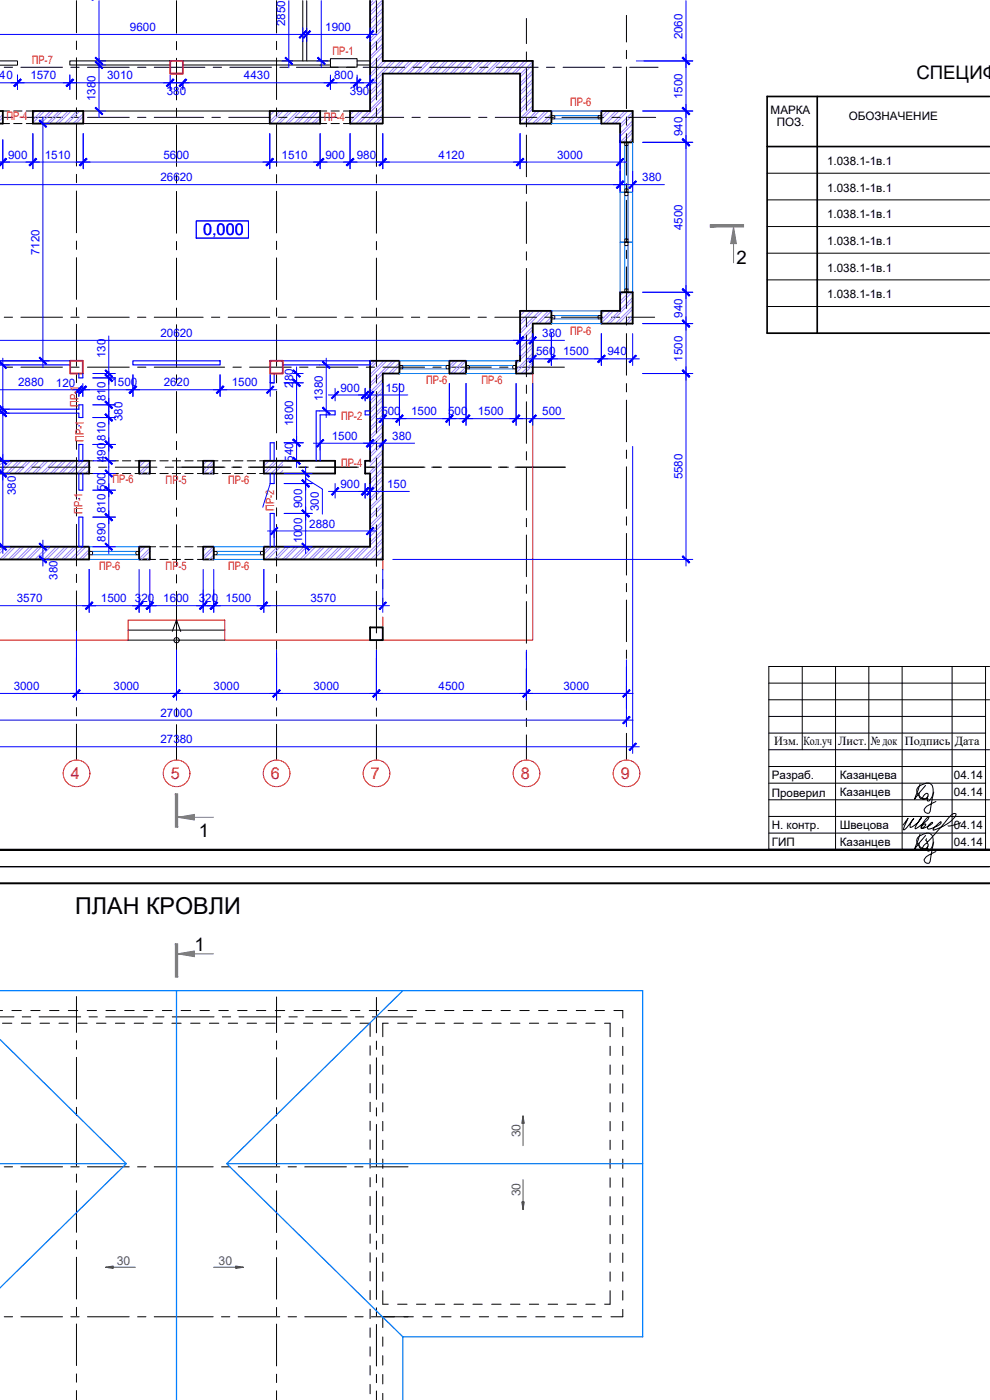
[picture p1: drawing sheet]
<svg xmlns="http://www.w3.org/2000/svg" width="297mm" height="420mm" viewBox="0 0 297 420" stroke-linecap="round" stroke-linejoin="round" font-family="sans-serif">
<defs><g id="words">
<text font-size="7" x="22.6" y="274.3">ПЛАН КРОВЛИ</text>
<g font-size="5.6">
<text x="275" y="23.7">СПЕЦИФ</text>
<text x="221" y="79.2">2</text>
<text x="59.7" y="251.2">1</text>
<text x="58.3" y="285.5">1</text>
</g>
<g font-size="4.9" fill="#00f">
<text x="60.9" y="70.6">0.000</text>
<text x="63.6" y="70.6">,</text>
</g>
<g font-size="4.9" fill="#f00">
<text x="21.3" y="233.8">4</text>
<text x="51.3" y="233.8">5</text>
<text x="81.3" y="233.8">6</text>
<text x="111.3" y="233.8">7</text>
<text x="156.3" y="233.8">8</text>
<text x="186.3" y="233.8">9</text>
</g>
<g font-size="3.7">
<text x="232.3" y="223.5">Изм.</text>
<text x="241" y="223.5">Кол.уч</text>
<text x="251.5" y="223.5">Лист.</text>
<text x="261.2" y="223.5">№ док</text>
<text x="271.5" y="223.5">Подпись</text>
<text x="286.5" y="223.5">Дата</text>
</g>
<g font-size="3.7" fill="#397256">
<text x="156.2" y="341.4" transform="rotate(-90 156.2 341.4)">30</text>
<text x="156.2" y="359" transform="rotate(-90 156.2 359)">30</text>
<text x="35.1" y="379.6">30</text>
<text x="65.6" y="379.6">30</text>
</g>
<g font-size="3.5" fill="#00f">
<text x="28.7" y=".2" transform="rotate(-90 28.7 .2)">4</text>
<text x="39" y="9.3">9600</text>
<text x="85.6" y="7.9" transform="rotate(-90 85.6 7.9)">2850</text>
<text x="97.6" y="9.3">1900</text>
<text x="204.8" y="11.9" transform="rotate(-90 204.8 11.9)">2060</text>
<text x="0" y="23.8">40</text>
<text x="9.1" y="23.8">1570</text>
<text x="32.1" y="23.8">3010</text>
<text x="73.2" y="23.8">4430</text>
<text x="100.2" y="23.8">800</text>
<text x="50" y="28.6">380</text>
<text x="105" y="28.7">390</text>
<text x="204.8" y="29.8" transform="rotate(-90 204.8 29.8)">1500</text>
<text x="28.7" y="30.4" transform="rotate(-90 28.7 30.4)">1380</text>
<text x="204.8" y="40.9" transform="rotate(-90 204.8 40.9)">940</text>
<text x="2.5" y="47.6">900</text>
<text x="13.4" y="47.6">1510</text>
<text x="49.1" y="47.6">5600</text>
<text x="84.5" y="47.6">1510</text>
<text x="97.7" y="47.6">900</text>
<text x="107.1" y="47.6">980</text>
<text x="131.6" y="47.6">4120</text>
<text x="167.2" y="47.6">3000</text>
<text x="48.1" y="54.4">26620</text>
<text x="192.7" y="54.4">380</text>
<text x="204.8" y="69" transform="rotate(-90 204.8 69)">4500</text>
<text x="11.8" y="76.6" transform="rotate(-90 11.8 76.6)">7120</text>
<text x="204.8" y="95.3" transform="rotate(-90 204.8 95.3)">940</text>
<text x="48.1" y="101.1">20620</text>
<text x="162.7" y="101.1">380</text>
<text x="31.6" y="107.5" transform="rotate(-90 31.6 107.5)">130</text>
<text x="160.9" y="106.6">560</text>
<text x="169" y="106.6">1500</text>
<text x="182.2" y="106.6">940</text>
<text x="204.8" y="108.6" transform="rotate(-90 204.8 108.6)">1500</text>
<text x="5.4" y="115.9">2880</text>
<text x="16.8" y="116">120</text>
<text x="33.4" y="116">1500</text>
<text x="49.1" y="115.9">2620</text>
<text x="69.6" y="115.9">1500</text>
<text x="87.9" y="116.4" transform="rotate(-90 87.9 116.4)">280</text>
<text x="102.2" y="117.5">900</text>
<text x="115.7" y="117.5">150</text>
<text x="-.2" y="120.1" transform="rotate(-90 -.2 120.1)">1330</text>
<text x="31.6" y="120.4" transform="rotate(-90 31.6 120.4)">810</text>
<text x="96.9" y="120.4" transform="rotate(-90 96.9 120.4)">1380</text>
<text x="114.4" y="124.6">500</text>
<text x="123.4" y="124.6">1500</text>
<text x="134.5" y="124.6">500</text>
<text x="143.3" y="124.6">1500</text>
<text x="162.7" y="124.6">500</text>
<text x="36.8" y="126.4" transform="rotate(-90 36.8 126.4)">380</text>
<text x="87.9" y="127.9" transform="rotate(-90 87.9 127.9)">1800</text>
<text x="99.6" y="132">1500</text>
<text x="117.7" y="132">380</text>
<text x="31.6" y="132.2" transform="rotate(-90 31.6 132.2)">810</text>
<text x="31.6" y="138.7" transform="rotate(-90 31.6 138.7)">490</text>
<text x="87.9" y="138.5" transform="rotate(-90 87.9 138.5)">540</text>
<text x="204.8" y="143.9" transform="rotate(-90 204.8 143.9)">5580</text>
<text x="4.8" y="148.5" transform="rotate(-90 4.8 148.5)">380</text>
<text x="31.6" y="147.5" transform="rotate(-90 31.6 147.5)">500</text>
<text x="102.2" y="146.4">900</text>
<text x="116.2" y="146.4">150</text>
<text x="31.6" y="154.1" transform="rotate(-90 31.6 154.1)">810</text>
<text x="90.6" y="152.5" transform="rotate(-90 90.6 152.5)">900</text>
<text x="95.7" y="153.5" transform="rotate(-90 95.7 153.5)">300</text>
<text x="92.8" y="158.3">2880</text>
<text x="31.6" y="162.6" transform="rotate(-90 31.6 162.6)">890</text>
<text x="90.6" y="163.1" transform="rotate(-90 90.6 163.1)">1000</text>
<text x="17.3" y="174" transform="rotate(-90 17.3 174)">380</text>
<text x="5" y="180.7">3570</text>
<text x="30.3" y="180.7">1500</text>
<text x="40.5" y="180.7">320</text>
<text x="49" y="180.7">1600</text>
<text x="59.6" y="180.7">320</text>
<text x="67.6" y="180.7">1500</text>
<text x="93.1" y="180.7">3570</text>
<text x="4.1" y="207.1">3000</text>
<text x="34.1" y="207.1">3000</text>
<text x="64.1" y="207.1">3000</text>
<text x="94.1" y="207.1">3000</text>
<text x="131.6" y="207.1">4500</text>
<text x="169.1" y="207.1">3000</text>
<text x="48.1" y="215.1">27000</text>
<text x="48.1" y="223.1">27380</text>
</g>
<g font-size="3.5" fill="#ff3f00">
<text x="99.8" y="16.6">ПР-1</text>
<text x="9.5" y="19.1">ПР-7</text>
<text x="171.1" y="31.9">ПР-6</text>
<text x="1.9" y="36.1">ПР-4</text>
<text x="97.2" y="36.3">ПР-4</text>
<text x="171.1" y="100.5">ПР-6</text>
<text x="127.8" y="115.2">ПР-6</text>
<text x="144.5" y="115.1">ПР-6</text>
<text x="23.5" y="122.1" transform="rotate(-90 23.5 122.1)">ПР-1</text>
<text x="102.3" y="126.1">ПР-2</text>
<text x="25.1" y="132.6" transform="rotate(-90 25.1 132.6)">ПР-1</text>
<text x="102.3" y="140.2">ПР-4</text>
<text x="33.8" y="145.1">ПР-6</text>
<text x="49.7" y="145.2">ПР-5</text>
<text x="68.5" y="145.2">ПР-6</text>
<text x="24.7" y="154.3" transform="rotate(-90 24.7 154.3)">ПР-1</text>
<text x="82.3" y="153.4" transform="rotate(-90 82.3 153.4)">ПР-2</text>
<text x="29.8" y="171.1">ПР-6</text>
<text x="49.7" y="171">ПР-5</text>
<text x="68.5" y="171">ПР-6</text>
</g>
<g font-size="3.5">
<text x="231.2" y="34.1">МАРКА</text>
<text x="254.7" y="36">ОБОЗНАЧЕНИЕ</text>
<text x="233" y="37.8">ПОЗ.</text>
<text x="248.2" y="49.5">1.038.1-1в.1</text>
<text x="248.2" y="57.6">1.038.1-1в.1</text>
<text x="248.2" y="65.6">1.038.1-1в.1</text>
<text x="248.2" y="73.6">1.038.1-1в.1</text>
<text x="248.2" y="81.6">1.038.1-1в.1</text>
<text x="248.2" y="89.6">1.038.1-1в.1</text>
<text x="231.6" y="233.9">Разраб.</text>
<text x="252" y="233.9">Казанцева</text>
<text x="286.2" y="233.9">04.14</text>
<text x="231.6" y="239.1">Проверил</text>
<text x="252" y="238.9">Казанцев</text>
<text x="286.2" y="238.9">04.14</text>
<text x="231.6" y="248.9">Н. контр.</text>
<text x="252" y="248.9">Швецова</text>
<text x="286.2" y="248.9">04.14</text>
<text x="231.6" y="254">ГИП</text>
<text x="252" y="254">Казанцев</text>
<text x="286.2" y="253.9">04.14</text>
</g>
</g></defs>
<!-- layer: 0 -->
<path d="M0 260.1h296.9M296.9 260.1h-296.9h296.9" fill="none" stroke="#000" stroke-width=".3"/>
<g fill="none" stroke="#000" stroke-width=".3">
<path d="M22.9 .2v9.6M22.9 12.3v2.6M22.9 17.4v12.4M53 .2v9.7M53 12.4v2.5M53 17.5v12.5M83 .2v9.7M83 12.4v2.5M83 17.4v12.5M1.3 20.2h2.5M1.3 35.2h2.5M6.3 20.2h12.5"/>
<path d="M6.3 35.2h12.5M21.3 20.2h2.4M21.3 35.2h2.4M22.9 32.3v2.5M22.9 37.3v12.5M26.2 20.2h12.6M26.2 35.2h12.6M41.3 20.2h2.5M41.3 35.2h2.5M46.3 20.2h15.2M46.3 35.2h14.8M53 32.5v2.5"/>
<path d="M53 37.5v12.5M63.6 35.2h2.5M64 20.2h2.5M68.6 35.2h12.5M69 20.2h12.4M83 32.4v2.5M83 37.4v12.5M83.6 35.2h2.5M83.9 20.2h2.5M88.6 35.2h12.5M88.9 20.2h12.6M103.6 35.2h2.5"/>
<path d="M104 20.2h2.5M108.6 35.2h12.5M109 20.2h12.5M123.6 35.2h2.5M124 20.2h2.4M128.6 35.2h12.5M128.9 20.2h12.5M143.6 35.2h2.5M143.9 20.2h2.5M148.6 35.2h12.5M148.9 20.2h12.6M163.6 35.2h2.5"/>
<path d="M164 20.2h2.5M168.6 35.2h12.5M169 20.2h12.4M183.6 35.2h2.5M183.9 20.2h2.5M188.6 35.2h8.1M188.9 20.2h8.5M22.9 52.3v2.5M22.9 57.3v12.6M53 52.5v2.4M53 57.4v12.6M83 52.4v2.5"/>
<path d="M83 57.4v12.5M22.9 72.3v2.5M22.9 77.3v12.5M53 72.5v2.5M53 77.5v12.5M83 72.4v2.5M83 77.4v12.5M1.3 95.2h2.5M6.3 95.2h12.5M21.3 95.2h2.4M22.9 92.3v2.5M22.9 97.3v12.6"/>
<path d="M26.2 95.2h12.6M41.3 95.2h2.5M46.3 95.2h14.7M53 92.5v2.5M53 97.5v12.5M63.5 95.2h2.5M68.5 95.2h12.4M83 92.4v2.5M83 97.4v12.5M83.4 95.2h2.5M88.4 95.2h12.6M103.5 95.2h2.5"/>
<path d="M108.5 95.2h12.4M123.4 95.2h2.5M128.4 95.2h12.5M143.4 95.2h2.5M148.5 95.2h12.5M163.4 95.2h2.5M168.4 95.2h12.5M183.4 95.2h2.5M188.4 95.2h8M1.3 110.2h2.5M6.3 110.2h12.5M21.3 110.2h2.4"/>
<path d="M22.9 112.4v2.5M22.9 117.3v12.5M26.2 110.2h12.6M41.3 110.2h2.5M46.3 110.2h21.1M53 112.5v2.5M53 117.5v12.5M69.9 110.2h2.5M74.9 110.2h12.5M83 112.4v2.5M83 117.4v12.5M89.9 110.2h2.5"/>
<path d="M94.9 110.2h12.5M109.9 110.2h2.5M114.9 110.2h12.5M129.9 110.2h2.5M134.9 110.2h12.5M149.9 110.2h2.5M154.9 110.2h14.4M22.9 132.3v2.5M22.9 137.3v12.5M53 132.5v2.5M53 137.5v12.4M83 132.4v2.5"/>
<path d="M83 137.4v12.5M0 140.2h7.1M9.6 140.2h2.5M14.6 140.2h12.5M22.9 152.3v2.6M22.9 157.4v12.4M29.6 140.2h2.5M34.6 140.2h12.5M49.6 140.2h2.5M53 152.4v2.5M53 157.5v12.5M53 140.2h14.5"/>
<path d="M69.6 140.2h2.9M74.5 140.2h13M83 152.4v2.5M83 157.4v12.5M89.6 140.2h2.9M94.6 140.2h12.9M109.6 140.2h2.9M114.6 140.2h12.9M129.5 140.2h3M134.6 140.2h12.9M149.6 140.2h2.9M154.6 140.2h15"/>
<path d="M22.9 172.3v2.5M22.9 177.3v12.5M53 172.5v2.5M53 177.5v12.4M83 172.4v2.5M83 177.4v12.5M22.9 192.3v2.5M22.9 197.3v12.5M53 192.4v2.5M53 197.4v12.6M83 192.4v2.5M83 197.4v12.5"/>
<path d="M22.9 212.3v2.5M22.9 217.3v10.8M53 212.5v2.5M53 217.5v10.6M83 212.4v2.5M83 217.4v10.7M22.9 299.1v10.7M53 299.3v10.7M83 299.2v10.7M112.9 299.3v10.7M0 305.2h4.2M6.7 305.2h2.5"/>
<path d="M11.7 305.2h12.5M22.9 312.3v2.5M22.9 317.3v12.5M26.7 305.2h2.5M31.7 305.2h12.5M46.7 305.2h2.5M51.7 305.2h12.5M53 312.5v2.5M53 317.5v12.4M66.7 305.2h2.5M71.7 305.2h12.5M83 312.4v2.5"/>
<path d="M83 317.4v12.5M86.7 305.2h2.5M91.7 305.2h12.5M106.7 305.2h2.5M111.7 305.2h12.1M112.9 312.5v2.5M112.9 317.5v12.4M22.9 332.3v2.5M22.9 337.3v12.5M53 332.4v2.5M53 337.4v12.6M83 332.4v2.5"/>
<path d="M83 337.4v12.5M112.9 332.4v2.5M112.9 337.4v12.6M1.3 350.2h2.5M6.3 350.2h12.5M21.3 350.2h2.4M22.9 352.3v2.5M22.9 357.3v12.5M26.2 350.2h12.6M41.3 350.2h2.5M46.3 350.2h17.7M53 352.5v2.5"/>
<path d="M53 357.5v12.5M66.5 350.2h2.5M71.5 350.2h12.4M83 352.4v2.5M83 357.4v12.5M86.4 350.2h2.5M91.4 350.2h12.5M106.4 350.2h2.5M111.4 350.2h11M112.9 352.5v2.5M112.9 357.5v12.5M22.9 372.3v2.5"/>
<path d="M22.9 377.3v12.5M53 372.4v2.5M53 377.4v12.6M83 372.4v2.5M83 377.4v12.5M112.9 372.4v2.5M112.9 377.4v12.6M1.3 395.2h2.5M6.3 395.2h12.5M21.3 395.2h2.4M22.9 392.3v2.5M22.9 397.3v12.5"/>
<path d="M26.2 395.2h12.6M41.3 395.2h2.5M46.3 395.2h17.7M53 392.5v2.5M53 397.5v12.5M66.5 395.2h2.5M71.5 395.2h12.4M83 392.4v2.5M83 397.4v12.5M86.4 395.2h2.5M91.4 395.2h12.6M106.5 395.2h2.5"/>
<path d="M111.5 395.2h11M112.9 392.5v2.5M112.9 397.5v12.5M22.9 412.3v2.5M22.9 417.3v2.9M53 412.5v2.5M53 417.4v2.8M83 412.4v2.5M83 417.4v2.8M112.9 412.5v2.5M112.9 417.4v2.8"/>
</g>
<g fill="none" stroke="#000" stroke-width=".3">
<path d="M0 303.3h.8M.8 307.1h2.8M3.6 303.3h2.8M6.4 307.1h2.8M9.2 303.3h2.8M12 307.1h2.9M14.9 303.3h2.8M17.7 307.1h2.8M20.5 303.3h2.8M23.3 307.1h2.9M26.2 303.3h2.8M29 307.1h2.8"/>
<path d="M31.8 303.3h2.8M34.6 307.1h2.8M37.4 303.3h2.9M40.3 307.1h2.8M43.1 303.3h2.8M45.9 307.1h2.8M48.7 303.3h2.9M51.6 307.1h2.8M54.4 303.3h2.8M57.2 307.1h2.8M60 303.3h2.8M62.8 307.1h2.9"/>
<path d="M65.7 303.3h2.8M68.5 307.1h2.8M71.3 303.3h2.8M74.1 307.1h2.9M77 303.3h2.8M79.8 307.1h2.8M82.6 303.3h2.8M85.4 307.1h2.8M88.2 303.3h2.9M91.1 307.1h2.8M93.9 303.3h2.8M96.7 307.1h2.8"/>
<path d="M99.5 303.3h2.8M102.3 307.1h2.9M105.2 303.3h2.8M108 307.1h3v4M110.8 303.3h2.8M111 313.9v2.8M111 319.5v2.8M114.9 314v2.8M114.9 319.6v2.9M116.5 303.3h2.8M116.5 307.1h-1.6v4.1M119.3 307.1h2.8"/>
<path d="M122.1 303.3h2.8M125 307.1h2.8M127.7 303.3h2.9M130.6 307.1h2.8M133.4 303.3h2.8M136.2 307.1h2.9M139 303.3h2.9M141.9 307.1h2.8M144.7 303.3h2.8M147.5 307.1h2.9M150.3 303.3h2.8M153.2 307.1h2.8"/>
<path d="M156 303.3h2.8M158.8 307.1h2.8M161.6 303.3h2.8M164.5 307.1h2.8M167.3 303.3h2.8M170.1 307.1h2.8M172.9 303.3h2.8M175.8 307.1h2.8M178.5 303.3h2.9M181.4 307.1h1.6v4.1M183 314v2.8M183 319.6v2.9"/>
<path d="M184.2 303.3h2.7v2.2M186.9 308.3v2.9M186.9 314v2.8M186.9 319.6v2.9M111 325.2v2.8M111 330.8v2.8M111 336.5v2.8M114.9 325.2v2.9M114.9 330.9v2.8M114.9 336.6v2.8M183 325.2v2.9M183 330.9v2.8"/>
<path d="M183 336.6v2.8M186.9 325.2v2.9M186.9 330.9v2.8M186.9 336.6v2.8M111 342.1v2.8M111 347.7v2.9M111 353.4v2.8M111 359v2.9M114.9 342.2v2.8M114.9 347.9v2.7M114.9 353.5v2.8M114.9 359.1v2.9"/>
<path d="M183 342.2v2.8M183 347.9v2.7M183 353.5v2.8M183 359.1v2.9M186.9 342.2v2.8M186.9 347.9v2.7M186.9 353.5v2.8M186.9 359.1v2.9M111 364.7v2.8M111 370.3v2.8M111 376v2.8M114.9 364.8v2.8"/>
<path d="M114.9 370.4v2.9M114.9 376v2.9M183 364.8v2.8M183 370.4v2.9M183 376v2.9M186.9 364.8v2.8M186.9 370.4v2.9M186.9 376v2.9M111 381.6v2.8M111 387.3v2.8M111 392.9v2.8M111 398.5v2.9"/>
<path d="M114.9 381.7v2.8M114.9 387.4v4h1.6M118.4 395.2h-3.5v3.2M119.3 391.4h2.8M121.2 395.2h2.8M125 391.4h2.8M126.9 395.2h2.8M130.6 391.4h2.8M132.5 395.2h2.8M136.2 391.4h2.9M138.1 395.2h2.9M141.9 391.4h2.8"/>
<path d="M143.8 395.2h2.8M147.5 391.4h2.9M149.4 395.2h2.9M153.2 391.4h2.8M155.1 395.2h2.8M158.8 391.4h2.8M160.7 395.2h2.8M164.5 391.4h2.8M166.4 395.2h2.8M170.1 391.4h2.8M172 395.2h2.8M175.8 391.4h2.8"/>
<path d="M177.7 395.2h2.8M183 387.4v4h-1.6M183 381.7v2.8M186.9 393v2.2h-3.6M186.9 381.7v2.8M186.9 387.4v2.8M111 404.2v2.8M111 409.8v2.9M111 415.5v2.8M114.9 401.2v2.8M114.9 406.9v2.8M114.9 412.5v2.8"/>
<path d="M114.9 418.2v2"/>
</g>
<path d="M0 297.3h192.8v103.9h-71.9M53 297.3v122.9M120.9 297.3l-52.9 52 52.9 51.9M0 312l37.9 37.3-37.9 37.2M0 349.3h37.9M68 349.3h124.8M120.9 401.2v19" fill="none" stroke="#007fff" stroke-width=".38"/>
<path d="M0 265.1h296.9" fill="none" stroke="#000" stroke-width=".59"/>
<g fill="#767676" stroke="#767676" stroke-width=".3">
<path d="M52.6 283.3l.7 9.9v-9.9zM52.6 283.3l.7 9.9h-.7z"/>
<path d="M53.3 286.3l5-.9v.9zM53.3 286.3l5 .8v-.8z"/>
</g>
<path d="M58.3 286.3h5.8" fill="none" stroke="#767676" stroke-width=".3"/>
<path d="M156.9 334.9l.4 2.2h-.8l.4-2.2v8.9M156.9 354v9l-.4-2.3h.8l-.4 2.3M31.7 380.3l2.3-.4v.8l-2.3-.4h8.9M64.1 380.3h8.9l-2.3 .4v-.8l2.3 .4" fill="none" stroke="#397256" stroke-width=".3"/>
<g fill="none" stroke="#9f7fff" stroke-width=".3">
<path d="M111.9 .2l-.9 .8M112.8 .2l-1.8 1.7M114.6 .2l-3.6 3.5M114.9 2.5l-3.9 3.9M114.9 5.2l-3.9 3.8M114.9 7.8l-3.9 3.8M114.9 10.5l-3.9 3.8M114.9 13.1l-3.9 3.8M114.9 15.8l-3.9 3.8M114.9 .8l-3.9 3.8M114.9 3.4l-3.9 3.8M114.9 6.1l-3.9 3.8"/>
<path d="M114.9 8.7l-3.9 3.8M114.9 11.4l-3.9 3.8M114.9 14l-3.9 3.8M114.9 16.7l-3.9 3.8M115 18.3l-4 3.9M115.9 18.3l-4.9 4.8M117.6 18.3l-6.6 6.6M118.5 18.3l-7.5 7.5M120.3 18.3l-3.8 3.8M121.2 18.3l-3.8 3.8M122.9 18.3l-3.8 3.8M123.8 18.3l-3.8 3.8"/>
<path d="M125.6 18.3l-3.8 3.8M126.5 18.3l-3.8 3.8M128.2 18.3l-3.7 3.8M129.1 18.3l-3.8 3.8M130.9 18.3l-3.8 3.8M131.8 18.3l-3.8 3.8M133.6 18.3l-3.8 3.8M134.4 18.3l-3.8 3.8M136.2 18.3l-3.8 3.8M137.1 18.3l-3.8 3.8M138.9 18.3l-3.9 3.8M139.7 18.3l-3.8 3.8"/>
<path d="M141.5 18.3l-3.8 3.8M142.4 18.3l-3.8 3.8M144.1 18.3l-3.8 3.8M145 18.3l-3.8 3.8M146.8 18.3l-3.8 3.8M147.7 18.3l-3.8 3.8M149.4 18.3l-3.7 3.8M150.3 18.3l-3.8 3.8M152.1 18.3l-3.8 3.8M153 18.3l-3.8 3.8M154.8 18.3l-3.8 3.8M155.7 18.3l-3.9 3.8"/>
<path d="M157.4 18.3l-3.8 3.8M158.3 18.3l-3.8 3.8M159.9 18.5l-3.9 3.8M159.9 19.4l-3.9 3.8M.1 33.3l-.1 .1M.8 34.3l-.8 .9M.8 37l-.1 .1M.8 35.2l-.8 .9M10.7 33.3l-.8 .9M12.5 33.3l-2.6 2.6M13.4 33.3l-3.5 3.5M15.2 33.3l-3.9 3.8"/>
<path d="M16 33.3l-3.8 3.8M17.8 33.3l-3.8 3.8M18.7 33.3l-3.8 3.8M20.4 33.3l-3.8 3.8M21.3 33.3l-3.8 3.8M23.1 33.3l-3.8 3.8M24 33.3l-3.8 3.8M25 34.1l-3.1 3M25 35l-2.2 2.1M25 36.7l-.4 .4M81.4 33.3l-.5 .5M82.3 33.3l-1.4 1.4"/>
<path d="M84.1 33.3l-3.2 3.1M85 33.3l-3.8 3.8M86.7 33.3l-3.8 3.8M87.6 33.3l-3.8 3.8M89.4 33.3l-3.8 3.8M90.3 33.3l-3.9 3.8M92 33.3l-3.8 3.8M92.9 33.3l-3.8 3.8M94.7 33.3l-3.8 3.8M95.5 33.3l-3.7 3.8M96.1 34.6l-2.6 2.5M96.1 35.5l-1.7 1.6"/>
<path d="M105.3 33.3l-.3 .2M106.2 33.3l-1.2 1.1M107.9 33.3l-2.9 2.9M108.8 33.3l-3.8 3.8M110.6 33.3l-3.8 3.8M114.9 26.4l-3.9 3.8M114.9 29l-3.9 3.9M114.9 27.3l-3.9 3.8M114.9 23.7l-3.9 3.9M114.9 31.7l-5.5 5.4M114.9 34.3l-2.8 2.8M114.9 37l-.1 .1"/>
<path d="M114.9 24.6l-3.9 3.8M114.9 29.9l-7.2 7.2M114.9 32.6l-4.6 4.5M114.9 35.2l-1.9 1.9M159.9 21.2l-3.9 3.8M159.9 23.8l-3.9 3.8M159.9 26.5l-3.9 3.8M159.9 29.1l-3.9 3.8M159.9 31.8l-3.9 3.8M159.9 22.1l-3.9 3.8M159.9 24.7l-3.9 3.8M159.9 27.3l-3.9 3.9"/>
<path d="M159.9 30l-3.9 3.8M159.9 32.6l-3.9 3.8M161 33.3l-3.8 3.8M161.8 33.3l-3.7 3.8M163.6 33.3l-3.8 3.8M164.5 33.3l-3.8 3.8M165.4 34.1l-2.9 3M165.4 35l-2 2.1M165.4 36.8l-.3 .3M182.2 33.3l-1.8 1.8M183 33.3l-2.6 2.6M184.8 33.3l-3.8 3.8"/>
<path d="M185.7 33.3l-3.8 3.8M187.5 33.3l-3.8 3.8M188.4 33.3l-3.8 3.8M189.8 33.6l-3.7 3.8M189.8 36.2l-3.7 3.8M189.8 38.9l-3.7 3.8M189.8 34.5l-3.7 3.8M189.8 37.1l-3.7 3.8M189.8 39.8l-2.9 2.9M189.8 41.5l-1.1 1.2M189.8 42.4l-.2 .3M156.6 93.3l-.6 .6"/>
<path d="M157.5 93.3l-1.5 1.5M159.3 93.3l-3.3 3.3M159.9 98l-3.9 3.9M159.9 98.9l-3.9 3.8M160.2 93.3l-4.2 4.2M162 93.3l-6 5.9M162.9 93.3l-6.9 6.8M164.6 93.3l-3.8 3.8M165.4 95.1l-2 2M165.4 96l-1.1 1.1M165.4 93.3l-3.7 3.8M180.5 93.3l-.1 .1"/>
<path d="M181.4 93.3l-1 1M183.2 93.3l-2.8 2.7M184.1 93.3l-3.7 3.6M185.8 93.3l-3.8 3.8M186.1 87.7v.1M187 87.7l-.9 .9M188.8 87.7l-2.7 2.7M189.7 87.7l-3.6 3.6M189.8 91.9l-5.1 5.2M189.8 94.6l-2.5 2.5M189.8 90.2l-6.9 6.9M189.8 92.8l-4.3 4.3"/>
<path d="M189.8 89.3l-3.7 3.8M189.8 95.5l-1.6 1.6M112.5 108.3l-1.5 1.4M113.4 108.3l-2.4 2.3M114.9 119.2l-3.9 3.8M114.9 117.4l-3.9 3.8M114.9 113.9l-3.9 3.8M114.9 116.5l-3.9 3.9M114.9 112.1l-3.9 3.8M114.9 114.8l-3.9 3.8M115.1 108.3l-4.1 4.1M116 108.3l-5 5"/>
<path d="M117.8 108.3l-6.8 6.8M118.7 108.3l-3.8 3.8M119.8 108.9l-3.2 3.2M119.8 111.5l-.5 .6M119.8 109.8l-2.3 2.3M136.4 108.3l-1.6 1.5M137.2 108.3l-2.4 2.4M139 108.3l-3.8 3.8M139.8 110.1l-2 2M139.8 108.3l-3.7 3.8M139.8 111l-1.1 1.1M154.9 108.3v.1"/>
<path d="M155.8 108.3l-.9 1M159.9 103.4l-3.9 3.8M159.9 106l-5 5M159.9 108.7l-3.5 3.4M159.9 104.3l-3.9 3.7M159.9 106.9l-5 5M159.9 109.6l-2.6 2.5M159.9 100.7l-3.9 3.8M159.9 101.6l-3.9 3.8M159.9 111.3l-.9 .8M.3 138.3l-.3 .3M1.2 138.3l-1.2 1.2"/>
<path d="M3 138.3l-3 3M3.9 138.3l-3.9 3.8M5.6 138.3l-3.8 3.8M6.5 138.3l-3.8 3.8M8.3 138.3l-3.9 3.8M9.1 138.3l-3.8 3.8M10.9 138.3l-3.8 3.8M11.8 138.3l-3.8 3.8M13.5 138.3l-3.8 3.8M14.4 138.3l-3.8 3.8M16.2 138.3l-3.8 3.8M17.1 138.3l-3.8 3.8"/>
<path d="M18.8 138.3l-3.7 3.8M19.7 138.3l-3.7 3.8M21.5 138.3l-3.8 3.8M22.4 138.3l-3.8 3.8M24.2 138.3l-3.8 3.8M25.1 138.3l-3.8 3.8M26.8 138.3l-3.8 3.8M26.8 139.2l-2.9 2.9M42.7 138.3l-1 1M43.6 138.3l-1.9 1.9M45 138.7l-3.3 3.2M45 139.6l-2.5 2.5"/>
<path d="M61.3 138.3l-.3 .3M62.1 138.3l-1.1 1.2M63.9 138.3l-2.9 3M64.1 139l-3.1 3.1M79.8 138.3l-.6 .7M80.7 138.3l-1.5 1.6M82.5 138.3l-3.3 3.3M83.4 138.3l-3.8 3.8M84.8 138.6l-3.4 3.5M84.8 139.5l-2.6 2.6M114.9 121.8l-3.9 3.8M114.9 124.5l-3.9 3.8"/>
<path d="M114.9 127.2l-3.9 3.7M114.9 129.8l-3.9 3.8M114.9 137.8l-3.9 3.8M114.9 120.1l-3.9 3.8M114.9 122.7l-3.9 3.8M114.9 125.4l-3.9 3.8M114.9 128.1l-3.9 3.7M114.9 130.7l-3.9 3.8M114.9 138.6l-3.9 3.9M114.9 132.5l-3.9 3.8M114.9 135.1l-3.9 3.8M114.9 133.4l-3.9 3.8"/>
<path d="M114.9 136l-3.9 3.8M26.8 141l-1.1 1.1M26.8 141.9l-.3 .2M45 141.4l-.8 .7M64.1 140.7l-1.3 1.4M64.1 141.6l-.4 .5M84.8 141.2l-.8 .9M114.9 140.4l-3.9 3.8M114.9 143l-3.9 3.9M114.9 145.7l-3.9 3.8M114.9 148.4l-3.9 3.7M114.9 151l-3.9 3.8"/>
<path d="M114.9 153.7l-3.9 3.8M114.9 156.3l-3.9 3.8M114.9 159l-3.9 3.8M114.9 141.3l-3.9 3.8M114.9 143.9l-3.9 3.8M114.9 146.6l-3.9 3.8M114.9 149.3l-3.9 3.7M114.9 151.9l-3.9 3.8M114.9 154.6l-3.9 3.8M114.9 157.2l-3.9 3.8M114.9 159.9l-3.9 3.8M1 164.1l-1 1"/>
<path d="M1.9 164.1l-1.9 1.9M3.7 164.1l-3.7 3.7M4.6 164.1l-3.8 3.8M6.3 164.1l-3.8 3.8M7.2 164.1l-3.8 3.8M9 164.1l-3.8 3.8M9.9 164.1l-3.8 3.8M11.6 164.1l-3.8 3.8M12.5 164.1l-3.8 3.8M14.3 164.1l-3.8 3.8M15.2 164.1l-3.9 3.8M16.9 164.1l-3.8 3.8"/>
<path d="M17.8 164.1l-3.8 3.8M19.6 164.1l-3.8 3.8M20.4 164.1l-3.7 3.8M22.2 164.1l-3.8 3.8M23.1 164.1l-3.8 3.8M24.9 164.1l-3.8 3.8M25.8 164.1l-3.8 3.8M26.8 164.9l-3.1 3M26.8 167.5l-.4 .4M26.8 165.7l-2.2 2.2M80.6 164.1l-1.4 1.4M81.4 164.1l-2.2 2.3"/>
<path d="M82.9 167.9h.1M83.2 164.1l-3.8 3.8M84.1 164.1l-3.8 3.8M85.9 164.1l-3.9 3.8M86.7 164.1l-3.7 3.8M88.5 164.1l-3.8 3.8M89.4 164.1l-3.8 3.8M91.1 164.1l-3.7 3.8M92 164.1l-3.7 3.8M93.8 164.1l-3.8 3.8M94.7 164.1l-3.8 3.8M96.5 164.1l-3.8 3.8"/>
<path d="M97.4 164.1l-3.8 3.8M99.1 164.1l-3.8 3.8M100 164.1l-3.8 3.8M101.8 164.1l-3.8 3.8M102.7 164.1l-3.9 3.8M104.4 164.1l-3.8 3.8M105.3 164.1l-3.8 3.8M107.1 164.1l-3.8 3.8M107.9 164.1l-3.8 3.8M109.7 164.1l-3.8 3.8M110.6 164.1l-3.8 3.8M114.9 161.6l-6.3 6.3"/>
<path d="M114.9 164.3l-3.7 3.6M114.9 162.5l-5.4 5.4M114.9 165.1l-2.8 2.8M114.9 166.9l-1 1M114.9 167.8l-.1 .1"/>
</g>
<g fill="none" stroke="#000" stroke-width=".55">
<path d="M114.9 18.3h45v15h5.5v3.8h-9.4v-15h-41.1M.8 33.3v3.8M9.9 33.3v3.8M25 33.3v3.8M80.9 33.3v3.8M96.1 33.3v3.8M105 33.3v3.8M180.4 33.3h9.4v9.4h-3.7v-5.6h-5.7zM180.4 93.3h5.7v-5.6h3.7v9.4h-9.4zM119.8 108.3h-8.8v30M119.8 112.1h-4.9v30M134.8 108.3h5"/>
<path d="M134.8 112.1h5M154.9 108.3h1.1v-15h9.4v3.8h-5.5v15h-5M0 138.3h26.8M41.7 138.3h3.3v3.8h-3.3M64.1 138.3h-3.1v3.8h3.1M0 142.1h26.8"/>
</g>
<path d="M159.9 112.1v80h-92.5M0 192.1h38.4" fill="none" stroke="#b80000" stroke-width=".3"/>
<g fill="none" stroke="#000" stroke-width=".3">
<path d="M.8 33.3h2.1M.8 37.1h2.1M4.1 33.3h2.5M4.1 37.1h2.5M7.9 33.3h2M7.9 37.1h2M96.1 33.3h1.9M96.1 37.1h1.9M99.3 33.3h2.5M99.3 37.1h2.5M103 33.3h2M103 37.1h2"/>
<path d="M45 138.3h1.7M48 138.3h2.5M51.7 138.3h2.5M55.5 138.3h2.5M59.2 138.3h1.8M45 142.1h1.7M48 142.1h2.5M51.7 142.1h2.5M55.5 142.1h2.5M59.2 142.1h1.8"/>
</g>
<path d="M25 33.3h55.9M25 37.1h55.9" fill="none" stroke="#000" stroke-width=".3"/>
<path d="M165.4 37.1h15M165.4 33.3h15M186.1 57.7h3.7v15h-3.7zM186.1 42.7v15h3.7v-15M165.4 93.3h15M165.4 97.1h15M186.1 87.7v-15h3.7v15" fill="none" stroke="#006edd" stroke-width=".3"/>
<circle cx="23.6" cy="127.8" r=".17" fill="#00f"/>
<g fill="none" stroke="#000" stroke-width=".55">
<path d="M111 .2v33.1h-6M114.9 .2v18.1M0 37.1h.8M0 33.3h.8M9.9 37.1h15.1M9.9 33.3h15.1M80.9 37.1h15.2M80.9 33.3h15.2M114.9 22.1v15h-9.9M119.8 108.3v3.8M134.8 108.3v3.8M139.8 108.3v3.8"/>
<path d="M154.9 108.3v3.8M26.8 138.3v3.8M41.7 138.3v3.8M64.1 138.3v3.8M79.2 138.3v3.8"/>
</g>
<g fill="none" stroke="#000" stroke-width=".3">
<path d="M165.4 34.7h1.1v1h-1.1zM179.5 34.7h.9v1h-.9zM187.5 57.7h.9v1h-.9zM187.5 42.7h.9v1h-.9zM187.5 56.7h.9v1h-.9zM187.5 72.7h.9v1h-.9zM187.5 71.7h.9v1h-.9zM165.4 94.7h1.1v1h-1.1zM179.5 94.7h.9v1h-.9zM187.5 86.7h.9v1h-.9zM119.8 109.7h1.1v1h-1.1zM133.9 109.7h.9v1h-.9z"/>
<path d="M139.8 109.7h1v1h-1zM153.8 109.7h1.1v1h-1.1zM26.8 138.3h1.2M29.3 138.3h2.4M33 138.3h2.5M36.7 138.3h2.5M40.5 138.3h1.2M64.1 138.3h1.3M66.7 138.3h2.5M70.4 138.3h2.5M74.2 138.3h2.5M77.9 138.3h1.3"/>
<path d="M26.8 142.1h1.2M29.3 142.1h2.4M33 142.1h2.5M36.7 142.1h2.5M40.5 142.1h1.2M64.1 142.1h1.3M66.7 142.1h2.5M70.4 142.1h2.5M74.2 142.1h2.5M77.9 142.1h1.3"/>
</g>
<g fill="none" stroke="#006edd" stroke-width=".3">
<path d="M166.5 34.7h13M166.5 35.7h13M187.5 43.7v13M187.5 58.7v13M188.4 43.7v13M188.4 58.7v13M187.5 73.7v13M188.4 73.7v13M166.5 94.7h13M166.5 95.7h13M119.8 112.1h15M119.8 108.3h15"/>
<path d="M120.9 109.7h13M120.9 110.7h13M139.8 112.1h15.1M139.8 108.3h15.1M140.8 109.7h13M140.8 110.7h13"/>
</g>
<g fill="none" stroke="#000" stroke-width=".3">
<path d="M112.9 .2v9.7M112.9 12.5v2.5M112.9 17.5v12.5M157.9 5.5v7.6M157.9 15.6v2.5M188 4.6v8M188 15.1v2.5M112.9 32.5v2.5M112.9 37.5v12.5M157.9 20.6v12.5M157.9 35.6v2.5M188 20.1v12.5"/>
<path d="M188 35.1v2.5M112.9 52.5v2.4M112.9 57.4v12.6M157.9 40.6v12.4M157.9 55.6v2.5M188 40.1v12.5M188 55.1v2.5M112.9 72.5v2.5M112.9 77.5v12.5M157.9 60.6v12.5M157.9 75.6v2.5M188 60.1v12.5"/>
<path d="M188 75.1v2.5M112.9 92.5v2.5M112.9 97.5v12.5M157.9 80.6v12.4M157.9 95.5v2.5M188 80.1v12.5M188 95.1v2.5M112.9 112.5v2.5M112.9 117.5v12.5M157.9 100.5v12.6M157.9 115.6v2.5M188 100.1v12.5"/>
<path d="M188 115.1v2.5M112.9 132.5v2.5M112.9 137.5v12.4M157.9 120.6v12.5M157.9 135.6v2.4M188 120.1v12.5M188 135.1v2.5M112.9 152.5v2.5M112.9 157.5v12.5M157.9 140.5v12.6M157.9 155.6v2.5M188 140.1v12.5"/>
<path d="M188 155.1v2.5M112.9 172.5v2.5M112.9 177.5v12.4M157.9 160.6v12.5M157.9 175.6v2.5M188 160.1v12.5M188 175.1v2.5M112.9 192.4v2.5M112.9 197.4v12.6M157.9 180.6v12.4M157.9 195.6v2.5M188 180.1v12.5"/>
<path d="M188 195.1v2.5M112.9 212.5v2.5M112.9 217.5v10.6M157.9 200.6v12.5M157.9 215.6v2.5M188 200.1v12.5M188 215.1v2.5M157.9 220.6v7.5M188 220.1v8"/>
</g>
<path d="M0 109.5h21M39.9 108.3h26.1v1.2h-26.1zM82.3 112.1v2.8M84.8 109.5h26.2v-1.2h-29.9v6.6M81.1 132.9v5.4h1.2v-5.4" fill="none" stroke="#00f" stroke-width=".34"/>
<path d="M114.9 167.9v3.1M114.9 173.9v2.8M114.9 179.5v2.8M38.4 192.1v-6h29v6M114.9 185.2v3.1" fill="none" stroke="#b80000" stroke-width=".3"/>
<path d="M51.1 18.3h3.8v3.8h-3.8zM21 108.3h3.8v3.8h-3.8zM81.1 108.3h3.7v3.8h-3.7z" fill="none" stroke="#f00" stroke-width=".55"/>
<path d="M38.4 189.1h29M38.4 192.1h29" fill="none" stroke="#000" stroke-width=".3"/>
<g fill="none" stroke="#00f" stroke-width=".3">
<path d="M190.9 18.3h17M205.8 .2v44.5M12.9 37.1h2M12.9 35.1v75.2M192.8 33.3h15.1M0 48.6h188M0 55.4h188M.8 42v8.6M9.9 40.1v10.5M25 40.1v10.5M80.9 40.1v10.5M96.1 40.1v10.5"/>
<path d="M105 40.1v10.5M114.9 40.1v10.5M156 40.1v10.5M184 55.4h15.3M186.1 40.1v17.3M189.8 51.3v6.1M192.8 42.7h15.1M192.8 97.1h15.1M205.8 95.1v74.8M0 108.3h14.9M0 102.2h158M22.9 117h60.2"/>
<path d="M24.8 115.1v3.9M39.9 112.5v6.5M66 112.5v6.5M81.1 112.5v6.5M154.1 102.2h15.3M156 100.2v6.4M159.9 100.2v2.5M192.8 112.1h15.1M109.1 133h15.3M111 132.4v2.6M114.9 132.4v2.6M189.8 134v92.1"/>
<path d="M117.9 167.9h90M22.9 189.4v20.7M53 195.1v15M83 195.1v15M112.9 195.1v15M157.9 195.1v15M188 198v20.1M0 208.1h189.9M0 216.1h189.9M0 224.1h191.9"/>
</g>
<!-- layer: 0 -->
<g fill="#00f" stroke="#00f" stroke-width=".3">
<path d="M21.8 209l.3 .2 1.7-2.2zM23.8 207l.2 .2-1.9 2z"/>
<path d="M23.8 207l-1.7 2.2 1.9-2zM23.8 207l-1.7 2.2-.3-.2z"/>
<path d="M51.9 209l.2 .2 1.7-2.2zM53.8 207l.3 .2-2 2z"/>
<path d="M53.8 207l-1.7 2.2 2-2zM53.8 207l-1.7 2.2-.2-.2z"/>
<path d="M81.8 209l.2 .2 1.9-2.2zM83.9 207l.2 .2-2.1 2z"/>
<path d="M83.9 207l-1.9 2.2 2.1-2zM81.8 209l2.1-2-1.9 2.2z"/>
<path d="M111.8 209l.3 .2 1.7-2.2zM113.8 207l.2 .2-1.9 2z"/>
<path d="M113.8 207l-1.7 2.2 1.9-2zM111.8 209l2-2-1.7 2.2z"/>
<path d="M156.8 209l.3 .2 1.7-2.2zM158.8 207l.2 .2-1.9 2z"/>
<path d="M158.8 207l-1.7 2.2 1.9-2zM158.8 207l-1.7 2.2-.3-.2z"/>
<path d="M186.8 209l.2 .2 1.8-2.2zM188.8 207l.3 .2-2.1 2z"/>
<path d="M188.7 225l.2 .2 1.9-2.2zM190.8 223l.2 .2-2.1 2z"/>
<path d="M186.8 217l.2 .2 1.8-2.2zM188.8 215l.3 .2-2.1 2z"/>
<path d="M1.7 47.5l-1.7 2.2 1.9-1.9zM1.7 47.5l-1.7 2.2v-.4z"/>
<path d="M1.7 47.5l-1.7 1.8v.4zM1.7 47.5l.2 .3-1.9 1.9z"/>
<path d="M8.8 49.5l.2 .2 1.8-2.2zM10.8 47.5l.2 .3-2 1.9z"/>
<path d="M10.8 47.5l-1.8 2.2 2-1.9zM8.8 49.5l2-2-1.8 2.2z"/>
<path d="M23.8 49.5l.2 .2 1.9-2.2zM25.9 47.5l.2 .3-2.1 1.9z"/>
<path d="M25.9 47.5l-1.9 2.2 2.1-1.9zM23.8 49.5l2.1-2-1.9 2.2z"/>
<path d="M79.8 49.5l.3 .2 1.7-2.2zM81.8 47.5l.2 .3-1.9 1.9z"/>
<path d="M81.8 47.5l-1.7 2.2 1.9-1.9zM79.8 49.5l2-2-1.7 2.2z"/>
<path d="M95 49.5l.2 .2 1.7-2.2zM96.9 47.5l.3 .3-2 1.9z"/>
<path d="M96.9 47.5l-1.7 2.2 2-1.9zM96.9 47.5l-1.7 2.2-.2-.2z"/>
<path d="M103.9 49.5l.2 .2 1.9-2.2zM106 47.5l.2 .3-2.1 1.9z"/>
<path d="M106 47.5l-1.9 2.2 2.1-1.9zM103.9 49.5l2.1-2-1.9 2.2z"/>
<path d="M113.7 49.5l.3 .2 1.7-2.2zM115.7 47.5l.3 .3-2 1.9z"/>
<path d="M185 56.3l.2 .2 1.7-2.2zM186.9 54.3l.3 .2-2 2z"/>
<path d="M186.9 54.3l-1.7 2.2 2-2zM186.9 54.3l-1.7 2.2-.2-.2z"/>
<path d="M188.7 56.3l.2 .2 1.9-2.2zM190.8 54.3l.2 .2-2.1 2z"/>
<path d="M204.9 41.6l-.2 .2 2.2 1.8zM204.7 41.8l2.2 1.8-.2 .2z"/>
<path d="M204.7 32.4l2 2 .2-.2zM204.7 32.4l.2-.2 2 2z"/>
<path d="M204.9 32.2l-.2 .2 2.2 1.8zM204.7 32.4l2.2 1.8-.2 .2z"/>
<path d="M204.7 17.4l2 2 .2-.2zM204.7 17.4l.2-.2 2 2z"/>
<path d="M204.9 17.2l-.2 .2 2.2 1.8zM204.7 17.4l2.2 1.8-.2 .2z"/>
<path d="M204.7 96.2l2 2 .2-.2zM204.7 96.2l.2-.2 2 2z"/>
<path d="M204.9 111l-.2 .2 2.2 1.8zM204.7 111.2l2.2 1.8-.2 .2z"/>
<path d="M204.7 111.2l2 2 .2-.2zM204.7 111.2l.2-.2 2 2z"/>
<path d="M204.9 166.8l-.2 .2 2.2 1.8zM204.7 167l2.2 1.8-.2 .2z"/>
<path d="M11.8 107.4l2.2 1.8-2-2zM11.8 107.4l2.2 1.8-.2 .2z"/>
<path d="M11.8 36.2l2 2 .2-.2zM12 36l2 2-2.2-1.8z"/>
<path d="M23.7 117.9l.3 .2 1.7-2.2zM25.7 115.9l.3 .2-2 2z"/>
<path d="M40.8 115.9l-1.9 2.2 2.1-2zM38.7 117.9l2.1-2-1.9 2.2z"/>
<path d="M40.8 115.9l-1.9 2.2 2.1-2zM38.7 117.9l2.1-2-1.9 2.2z"/>
<path d="M64.9 117.9l.3 .2 1.7-2.2zM66.9 115.9l.2 .2-1.9 2z"/>
<path d="M66.9 115.9l-1.7 2.2 1.9-2zM64.9 117.9l2-2-1.7 2.2z"/>
<path d="M80 117.9l.2 .2 1.8-2.2zM82 115.9l.2 .2-2 2z"/>
<path d="M111.9 131.9l-1.7 2.3 1.9-2.1zM111.9 131.9l-1.7 2.3-.3-.3z"/>
<path d="M115.7 131.9l-2 2 .3 .3zM115.7 131.9l.3 .2-2 2.1z"/>
<path d="M154.9 103l.3 .3 1.7-2.3zM156.9 101l.2 .3-1.9 2z"/>
<path d="M156.9 101l-1.7 2.3 1.9-2zM156.9 101l-1.7 2.3-.3-.3z"/>
<path d="M158.7 103l.3 .3 1.7-2.3zM160.7 101l.3 .3-2 2z"/>
<path d="M115.7 47.5l-1.7 2.2 2-1.9zM113.7 49.5l2-2-1.7 2.2z"/>
<path d="M154.9 49.5l.3 .2 1.7-2.2zM156.9 47.5l.2 .3-1.9 1.9z"/>
<path d="M156.9 47.5l-1.7 2.2 1.9-1.9zM156.9 47.5l-1.7 2.2-.3-.2z"/>
<path d="M185 49.5l.2 .2 1.7-2.2zM186.9 47.5l.3 .3-2 1.9z"/>
</g>
<g fill="none" stroke="#f00" stroke-width=".3">
<circle cx="23" cy="232.1" r="4"/>
<circle cx="53" cy="232.1" r="4"/>
<circle cx="83" cy="232.1" r="4"/>
<circle cx="113" cy="232.1" r="4"/>
<circle cx="158" cy="232.1" r="4"/>
<circle cx="188" cy="232.1" r="4"/>
</g>
<path d="M230.7 255.1h66.2h-296.9h296.9" fill="none" stroke="#000" stroke-width=".59"/>
<path d="M58.9 66.3h15.6v5.2h-15.6z" fill="none" stroke="#00f" stroke-width=".3"/>
<g fill="none" stroke="#000" stroke-width=".3">
<path d="M51.7 189.5l1.3-3.4 1.2 3.4M53 186.1v6.1"/>
<circle cx="53" cy="192.1" r=".78"/>
</g>
<g fill="#767676" stroke="#767676" stroke-width=".3">
<path d="M52.6 238.3v9.9h.7zM52.6 238.3h.7v9.9z"/>
<path d="M53.3 245.3l5-.9v.9zM53.3 245.3l5 .8v-.8z"/>
</g>
<path d="M58.3 245.3h5.8" fill="none" stroke="#767676" stroke-width=".3"/>
<circle cx="96.1" cy="19.5" r=".19" fill="#b85c00"/>
<path d="M21 18.3h.1" fill="none" stroke="#bababa" stroke-width=".3"/>
<path d="M0 18.3h5.2v1.3h-5.2M54.9 19.5h44.2M54.9 18.3h44.2M107.1 19.5h3.9M107.1 18.3h3.9" fill="none" stroke="#000" stroke-width=".3"/>
<path d="M51.1 18.3h-30.1v1.2h30.1M90.8 .2v18.1M92 .2v18.1" fill="none" stroke="#000" stroke-width=".3"/>
<path d="M99.1 17.6h8v2.6h-8z" fill="none" stroke="#000" stroke-width=".3"/>
<g fill="none" stroke="#00f" stroke-width=".3">
<path d="M0 10.3h113M29.7 .2v35.1M29.8 19.5h1.9M29.9 18.3h1.8M90.8 8.3v4.2M92 8.3v4.2M95 18.3h3.4M96.4 .2v20.1M111 8.3v4.2M29.8 33.3h1.9M192.8 42.7h15.1M205.8 40.7v58.4"/>
<path d="M192.8 97.1h15.1M192.8 87.7h15.1M12.9 162.1v7.8M13.8 164.1h1.1M13.8 167.9h1.1"/>
</g>
<!-- layer: 0 -->
<g fill="#00f" stroke="#00f" stroke-width=".3">
<path d="M204.9 96l-.2 .2 2.2 1.8zM204.7 96.2l2.2 1.8-.2 .2z"/>
<path d="M204.7 86.8l2 2 .2-.2zM204.7 86.8l.2-.2 2 2z"/>
<path d="M204.7 86.8l2.2 1.8-2-2zM204.7 86.8l2.2 1.8-.2 .2z"/>
<path d="M204.7 41.8l2 2 .2-.2zM204.7 41.8l.2-.2 2 2z"/>
<path d="M89.7 11.2l.3 .2 1.7-2.2zM91.7 9.2l.2 .2-1.9 2z"/>
<path d="M93 9.2l-1.9 2.2 2.1-2zM90.9 11.2l2.1-2-1.9 2.2z"/>
<path d="M109.9 11.2l.3 .2 1.7-2.2zM111.9 9.2l.2 .2-1.9 2z"/>
<path d="M28.8 17.2l-.2 .2 2.2 1.8zM28.6 17.4l2.2 1.8-.2 .2z"/>
<path d="M95.5 17.2l-.2 .2 2.2 1.8zM95.3 17.4l2.2 1.8-.2 .2z"/>
<path d="M28.6 18.6l2 2 .2-.2zM28.8 18.4l2 2-2.2-1.8z"/>
<path d="M28.8 32.2l-.2 .2 2.2 1.8zM28.6 32.4l2.2 1.8-.2 .2z"/>
<path d="M11.8 163.2l2 2 .2-.2zM12 163l2 2-2.2-1.8z"/>
<path d="M12 166.8l-.2 .2 2.2 1.8zM11.8 167l2.2 1.8-.2 .2z"/>
</g>
<g fill="#767676" stroke="#767676" stroke-width=".3">
<path d="M220.1 68.1l.8 5h-1.7z"/>
<path d="M213.1 68.1h10v-.7zM213.1 67.4h10l-10 .7z"/>
</g>
<path d="M220.1 73.1v5.8" fill="none" stroke="#767676" stroke-width=".3"/>
<path d="M230.7 255.1h66.2" fill="none" stroke="#000" stroke-width=".59"/>
<path d="M111 142.1v22h-31.8v3.8h35.7v-25.8M0 164.1h26.8v3.8h-26.8M41.7 164.1h3.3v3.8h-3.3zM61 164.1h3.1v3.8h-3.1zM111 188.3h3.9v3.8h-3.9z" fill="none" stroke="#000" stroke-width=".55"/>
<g fill="none" stroke="#000" stroke-width=".3">
<path d="M230.7 210h66.2M230.7 205h65M230.7 215h65M240.7 200v25M250.7 200v55M260.7 200v25M270.7 200v55M285.7 200v55M295.7 200v55M296.9 200h-66.2v55h66.2M230.7 220h65M230.7 230h65"/>
<path d="M230.7 235h65M230.7 225h66.2M230.7 240h66.2M230.7 245h65M230.7 250h65"/>
</g>
<path d="M275.8 238a1.15 1.15 0 0 0 .8 1.6h.2M276.1 235.3l-1.7 4.6 3.3-4.2M277.4 238.5l.3-.2a.53 .53 0 0 1 .8 0 .53 .53 0 0 1-.2 .8 1.26 1.26 0 0 1-1.5 .7zM278.4 238.9l-.1 .2a.85 .85 0 0 0 .3 1.3 3.8 3.8 0 0 0 .8-5 2.84 2.84 0 0 0-3.3 .3 2.03 2.03 0 0 0-1 2 2.03 2.03 0 0 0 1.4 1.7l1 .3 .9-.1M280.2 237.7l-.8 3.9a3.4 3.4 0 0 1-.7 2.5 1.09 1.09 0 0 1-1.3-.8 1.09 1.09 0 0 1 .6-1.3l2.8-1.5M271 247.6l1.5-2-1.1 2.3-.3 1.1a8.8 8.8 0 0 0 3.1-3.3 2.41 2.41 0 0 0-1 2.6l.4-.1a6.1 6.1 0 0 0 2.9-2.9l-1.3 2a1.37 1.37 0 0 0-.5 1.4l2.9-2a1.77 1.77 0 0 0 1-1.6 5.7 5.7 0 0 0-2.2 3.5h.2a1.57 1.57 0 0 0 1.1-1.3l-.8 .3a.52 .52 0 0 0-.4 .7 .52 .52 0 0 0 .8 .2l1.8-.9 .7-.8-.7 .3a1.75 1.75 0 0 0-.8 1.6 5.9 5.9 0 0 0 4.1-1.8v-.3h-.2l-1.1 1a1.95 1.95 0 0 0-1.1 1.5 12 12 0 0 0 6.9-4.6l-.2-.3-.5-.1-1 .8-7.1 8-.4-.7 .3-.5M275.8 253a1.15 1.15 0 0 0 .8 1.7h.2M276.1 250.3l-1.7 4.6 3.3-4.2M277.2 253.7l.5-.4a.53 .53 0 0 1 .8 0 .53 .53 0 0 1-.2 .8 1.26 1.26 0 0 1-1.5 .7zM278.4 253.9l-.1 .3a.73 .73 0 0 0-.2 .7 .73 .73 0 0 0 .7 .5 3.9 3.9 0 0 0 .6-5 2.84 2.84 0 0 0-3.3 .3 2.03 2.03 0 0 0-1 2 2.03 2.03 0 0 0 1.4 1.8l1 .2 .9-.1M280.2 252.7l-.8 3.9a3.4 3.4 0 0 1-.7 2.5 1.09 1.09 0 0 1-1.3-.7 1.09 1.09 0 0 1 .6-1.4l2.8-1.4M288.2 246.9l-3 1-.8-.1" fill="none" stroke="#000" stroke-width=".3"/>
<path d="M42.7 164.1l-1 1M43.6 164.1l-1.9 1.8M45 164.5l-3.3 3.2M45 165.4l-2.5 2.5M45 167.2l-.8 .7M61.3 164.1l-.3 .3M62.1 164.1l-1.1 1.2M63.9 164.1l-2.9 3M64.1 164.8l-3.1 3.1M64.1 166.5l-1.3 1.4M64.1 167.4l-.4 .5" fill="none" stroke="#9f7fff" stroke-width=".3"/>
<g fill="none" stroke="#000" stroke-width=".3">
<path d="M26.8 165.5h1v1h-1zM40.8 165.5h.9v1h-.9zM45 164.1h1.7M45 167.9h1.7M48 164.1h2.5M48 167.9h2.5M51.7 164.1h2.5M51.7 167.9h2.5M55.5 164.1h2.5M55.5 167.9h2.5M59.2 164.1h1.8M59.2 167.9h1.8"/>
<path d="M64.1 165.5h1.1v1h-1.1zM78.1 165.5h1.1v1h-1.1z"/>
</g>
<path d="M26.8 167.9h14.9M26.8 164.1h14.9M27.8 165.5h13M27.8 166.5h13M64.1 167.9h15.1M64.1 164.1h15.1M65.2 165.5h12.9M65.2 166.5h12.9" fill="none" stroke="#006edd" stroke-width=".3"/>
<path d="M0 108.3h21M23.7 112.1v1.3h1.1v-1.3M81.1 114.9h1.2M0 122.8h23.7v-1.3h1.1v3.8h-1.1v-1.3h-23.7M23.7 133.4h1.1v4.9h-1.1zM81.1 132.9h1.2M94.9 123.3h5.6M96.1 124.5h4.4M109.6 123.3h1.4M109.6 124.5h1.4" fill="none" stroke="#00f" stroke-width=".34"/>
<circle cx="23.6" cy="149.6" r=".17" fill="#00f"/>
<path d="M81.1 114.9h1.2M94.9 123.3v15M96.1 124.5v13.8M100.5 123.3v1.2M109.6 123.3v1.2M23.7 155.2h1.1v8.9h-1.1zM23.7 142.1v5h1.1v-5M81.1 142.1v3h1.2v-3M81.1 164.1v-10h1.2v10" fill="none" stroke="#00f" stroke-width=".34"/>
<g fill="none" stroke="#00f" stroke-width=".3">
<path d="M84.6 18.3h3.2M86.7 .2v20.1M0 24.8h113M5.2 22.5v4.3M21 22.5v4.3M51.1 22.5v4.3M54.9 25.1v1.7M99.1 22.5v4.3M107.1 22.5v4.3M111 22.5v4.3M0 117h26.8M0 109.5h2.8"/>
<path d="M.8 107.5v58.6M23.7 116.4v2.6M24.8 116.4v2.6M27.9 113.4h6.7M27.9 112.1h6.7M32.6 100.8v14.6M32.6 111.4v54.7M85.3 114.9h5.7M87.8 112.1h3.2M89 110.1v30.2M95.9 109.5h.1M97.9 107.5v17.8"/>
<path d="M98.6 118.5h12.9M100.5 116.5v3.8M107.6 118.5h14.7M109.6 116.5v3.8M111 116.5v3.8M114.9 115.1v12.5M119.8 115.1v12.5M134.8 115.1v12.5M139.8 115.1v12.5M154.9 115.1v12.5M157.9 107.7h34M159.9 100.1v9.6"/>
<path d="M159.9 115.1v12.5M165.4 100.1v9.6M180.4 100.1v9.6M189.8 100.1v9.6M0 138.3h2.8M0 124h2.8M0 122.8h2.8M27.9 138.3h6.7M27.9 133.4h6.7M27.9 125.3h6.7M27.9 121.5h6.7M85.3 132.9h5.7"/>
<path d="M87.8 138.3h3.2M94.1 133h18.9M95.9 123.3h.1M96.1 133.9v1.1M111 134.3v.7M112.9 125.6h43.9M152.9 125.6h16.5M0 142.1h2.8M27.9 142.1h6.7M27.9 147.1h6.7M27.9 155.2h6.7M80.3 159.3h32.7"/>
<path d="M81.1 145.1l-2.3 7.1M82.3 159v2.4M85.3 142.1h8.4M85.3 154.1h8.4M85.3 145.1h8.4M91.7 143.6l5 3.2v7.5M91.7 140.1v26M98.6 147.5h12.9M100.5 145.1v4.4M109.6 147.5h1.4h-1.4M109.6 145.1v4.4M111 145.1v4.4"/>
<path d="M111 159v2.4M113 147.5h-2h11.8M0 164.1h2.8M26.8 170.9v12.9M27.9 164.1h6.7M41.7 170.9v12.9M45 170.9v12.9M61 170.9v12.9M64.1 170.9v12.9M79.2 170.9v12.9M85.3 164.1h8.4M114.9 170.9v12.9"/>
<path d="M0 181.8h116.8"/>
</g>
<!-- layer: 0 -->
<g fill="#00f" stroke="#00f" stroke-width=".3">
<path d="M22.6 117.9l.2 .2 1.8-2.2zM24.6 115.9l.2 .2-2 2z"/>
<path d="M25.7 115.9l-1.7 2.2 2-2zM25.7 115.9l-1.7 2.2-.3-.2z"/>
<path d="M22.6 117.9l.2 .2 1.8-2.2zM24.6 115.9l.2 .2-2 2z"/>
<path d="M0 137.7l1.7 1.7 .2-.2zM0 137.2l1.9 2-1.9-1.5z"/>
<path d="M0 122.9v.5l1.9 1.5zM0 123.4l1.9 1.5-.2 .2z"/>
<path d="M0 122.1l1.7 1.8 .2-.2zM0 121.7l1.9 2-1.9-1.6z"/>
<path d="M0 108.4v.4l1.9 1.6zM0 108.8l1.9 1.6-.2 .2z"/>
<path d="M0 141v.4l1.9 1.6zM0 141.4l1.9 1.6-.2 .2z"/>
<path d="M0 163.4l1.7 1.8 .2-.2zM0 163l1.9 2-1.9-1.6z"/>
<path d="M0 141.4l1.7 1.8 .2-.2zM0 141l1.9 2-1.9-1.6z"/>
<path d="M0 137.2v.5l1.9 1.5zM0 137.7l1.9 1.5-.2 .2z"/>
<path d="M4.1 25.7l.3 .3 1.7-2.3zM6.1 23.7l.2 .3-1.9 2z"/>
<path d="M6.1 23.7l-1.7 2.3 1.9-2zM4.1 25.7l2-2-1.7 2.3z"/>
<path d="M19.9 25.7l.2 .3 1.7-2.3zM21.8 23.7l.3 .3-2 2z"/>
<path d="M21.8 23.7l-1.7 2.3 2-2zM19.9 25.7l1.9-2-1.7 2.3z"/>
<path d="M50 25.7l.2 .3 1.7-2.3zM51.9 23.7l.3 .3-2 2z"/>
<path d="M55.8 23.7l-1.8 2.3 2-2zM53.8 25.7l2-2-1.8 2.3z"/>
<path d="M98 25.7l.3 .3 1.7-2.3zM100 23.7l.2 .3-1.9 2z"/>
<path d="M106 25.7l.3 .3 1.7-2.3zM108 23.7l.2 .3-1.9 2z"/>
<path d="M100 23.7l-1.7 2.3 1.9-2zM98 25.7l2-2-1.7 2.3z"/>
<path d="M108 23.7l-1.7 2.3 1.9-2zM108 23.7l-1.7 2.3-.3-.3z"/>
<path d="M109.9 25.7l.3 .3 1.7-2.3zM111.9 23.7l.2 .3-1.9 2z"/>
<path d="M51.9 23.7l-1.7 2.3 2-2zM50 25.7l1.9-2-1.7 2.3z"/>
<path d="M53.8 25.7l.2 .3 1.8-2.3zM55.8 23.7l.2 .3-2 2z"/>
<path d="M85.8 17.2l-.2 .2 2.2 1.8zM85.6 17.4l2.2 1.8-.3 .2z"/>
<path d="M31.7 137.2l-.2 .2 2.2 1.8zM31.5 137.4l2.2 1.8-.2 .2z"/>
<path d="M31.5 132.5l2 2 .2-.2zM31.5 132.5l.2-.2 2 2z"/>
<path d="M31.5 132.5l2.2 1.8-2-2zM31.5 132.5l2.2 1.8-.2 .2z"/>
<path d="M31.5 124.4l2 2 .2-.2zM31.7 124.2l2 2-2.2-1.8z"/>
<path d="M31.7 124.2l-.2 .2 2.2 1.8zM31.5 124.4l2.2 1.8-.2 .2z"/>
<path d="M31.5 120.6l2 2 .2-.2zM31.7 120.4l2 2-2.2-1.8z"/>
<path d="M31.7 120.4l-.2 .2 2.2 1.8zM31.5 120.6l2.2 1.8-.2 .2z"/>
<path d="M31.5 112.5l2 2 .2-.2zM31.5 112.5l.2-.2 2 2z"/>
<path d="M31.5 112.5l2 2 .2-.2zM31.5 112.5l.2-.2 2 2z"/>
<path d="M31.5 111.2l2.2 1.8-2-2zM31.5 111.2l2.2 1.8-.2 .2z"/>
<path d="M31.5 146.2l2.2 1.8-2-2zM31.5 146.2l2.2 1.8-.2 .2z"/>
<path d="M31.5 141.2l2 2 .2-.2zM31.7 141l2 2-2.2-1.8z"/>
<path d="M31.5 146.2l2 2 .2-.2zM31.5 146.2l.2-.2 2 2z"/>
<path d="M31.7 154.1l-.2 .2 2.2 1.8zM31.5 154.3l2.2 1.8-.2 .2z"/>
<path d="M31.5 154.3l2 2 .2-.2zM31.7 154.1l2 2-2.2-1.8z"/>
<path d="M31.7 163l-.2 .2 2.2 1.8zM31.5 163.2l2.2 1.8-.2 .2z"/>
<path d="M90.8 163l-.2 .2 2.2 1.8zM90.6 163.2l2.2 1.8-.2 .2z"/>
<path d="M90.6 153.2l2 2 .2-.2zM90.6 153.2l.2-.2 2 2z"/>
<path d="M88.1 137.2l-.2 .2 2.2 1.8zM87.9 137.4l2.2 1.8-.2 .2z"/>
<path d="M87.9 132l2 2 .2-.2zM88.1 131.8l2 2-2.2-1.8z"/>
<path d="M88.1 131.8l-.2 .2 2.2 1.8zM87.9 132l2.2 1.8-.2 .2z"/>
<path d="M87.9 114l2 2 .2-.2zM88.1 113.8l2 2-2.2-1.8z"/>
<path d="M25.7 182.7l.2 .2 1.7-2.2zM27.6 180.7l.3 .2-2 2z"/>
<path d="M27.6 180.7l-1.7 2.2 2-2zM27.6 180.7l-1.7 2.2-.2-.2z"/>
<path d="M40.6 182.7l.3 .2 1.7-2.2zM42.6 180.7l.3 .2-2 2z"/>
<path d="M45.8 180.7l-1.7 2.2 2-2zM43.9 182.7l1.9-2-1.7 2.2z"/>
<path d="M59.9 182.7l.2 .2 1.7-2.2zM61.8 180.7l.3 .2-2 2z"/>
<path d="M42.6 180.7l-1.7 2.2 2-2zM42.6 180.7l-1.7 2.2-.3-.2z"/>
<path d="M43.9 182.7l.2 .2 1.7-2.2zM45.8 180.7l.3 .2-2 2z"/>
<path d="M65.1 180.7l-1.9 2.2 2.1-2zM63 182.7l2.1-2-1.9 2.2z"/>
<path d="M78.1 182.7l.2 .2 1.8-2.2zM80.1 180.7l.2 .2-2 2z"/>
<path d="M61.8 180.7l-1.7 2.2 2-2zM59.9 182.7l1.9-2-1.7 2.2z"/>
<path d="M63 182.7l.2 .2 1.9-2.2zM65.1 180.7l.2 .2-2.1 2z"/>
<path d="M80.1 180.7l-1.8 2.2 2-2zM80.1 180.7l-1.8 2.2-.2-.2z"/>
<path d="M113.7 182.7l.3 .2 1.7-2.2zM115.7 180.7l.3 .2-2 2z"/>
<path d="M120.7 124.5l-1.7 2.2 1.9-1.9zM120.7 124.5l-1.7 2.2-.3-.2z"/>
<path d="M133.7 126.5l.2 .2 1.8-2.2zM135.7 124.5l.2 .3-2 1.9z"/>
<path d="M135.7 124.5l-1.8 2.2 2-1.9zM135.7 124.5l-1.8 2.2-.2-.2z"/>
<path d="M138.7 126.5l.2 .2 1.9-2.2zM140.8 124.5l.2 .3-2.1 1.9z"/>
<path d="M140.8 124.5l-1.9 2.2 2.1-1.9zM138.7 126.5l2.1-2-1.9 2.2z"/>
<path d="M153.8 126.5l.2 .2 1.7-2.2zM155.7 124.5l.3 .3-2 1.9z"/>
<path d="M155.7 124.5l-1.7 2.2 2-1.9zM153.8 126.5l1.9-2-1.7 2.2z"/>
<path d="M158.7 126.5l.3 .2 1.7-2.2zM160.7 124.5l.3 .3-2 1.9z"/>
<path d="M118.7 126.5l.3 .2 1.7-2.2zM120.7 124.5l.2 .3-1.9 1.9z"/>
<path d="M115.7 124.5l-1.7 2.2 2-1.9zM113.7 126.5l2-2-1.7 2.2z"/>
<path d="M160.7 106.6l-1.7 2.2 2-2zM160.7 106.6l-1.7 2.2-.3-.2z"/>
<path d="M164.3 108.6l.2 .2 1.8-2.2zM166.3 106.6l.2 .2-2 2z"/>
<path d="M166.3 106.6l-1.8 2.2 2-2zM166.3 106.6l-1.8 2.2-.2-.2z"/>
<path d="M179.3 108.6l.2 .2 1.9-2.2zM181.4 106.6l.2 .2-2.1 2z"/>
<path d="M181.4 106.6l-1.9 2.2 2.1-2zM179.3 108.6l2.1-2-1.9 2.2z"/>
<path d="M188.7 108.6l.2 .2 1.9-2.2zM190.8 106.6l.2 .2-2.1 2z"/>
<path d="M90.6 153.2l2.2 1.8-2-2zM90.6 153.2l2.2 1.8-.2 .2z"/>
<path d="M90.6 144.2l2 2 .2-.2zM90.6 144.2l.2-.2 2 2z"/>
<path d="M90.8 144l-.2 .2 2.2 1.8zM90.6 144.2l2.2 1.8-.2 .2z"/>
<path d="M90.6 141.2l2 2 .2-.2zM90.6 141.2l.2-.2 2 2z"/>
<path d="M83.1 158.2l-1.7 2.3 2-2zM83.1 158.2l-1.7 2.3-.2-.2z"/>
<path d="M111.9 158.2l-2 2.1 .3 .2zM111.9 158.2l.2 .3-1.9 2z"/>
<path d="M101.4 146.3l-1.7 2.3 1.9-2zM101.4 146.3l-1.7 2.3-.3-.2z"/>
<path d="M110.4 146.3l-1.9 2.1 .2 .2zM110.4 146.3l.3 .3-2 2z"/>
<path d="M110.4 146.3l-1.9 2.1 .2 .2zM110.4 146.3l.3 .3-2 2z"/>
<path d="M111.9 146.3l-1.7 2.3 1.9-2zM111.9 146.3l-1.7 2.3-.3-.2z"/>
<path d="M88.1 113.8l-.2 .2 2.2 1.8zM87.9 114l2.2 1.8-.2 .2z"/>
<path d="M87.9 111.2l2 2 .2-.2zM87.9 111.2l.2-.2 2 2z"/>
<path d="M111.9 131.9l-2 2 .3 .3zM111.9 131.9l.2 .2-1.9 2.1z"/>
<path d="M96.9 131.9l-1.7 2.3 2-2.1zM96.9 131.9l-1.7 2.3-.2-.3z"/>
<path d="M96.8 122.4l2.2 1.8-2-2zM96.8 122.4l2.2 1.8-.2 .2z"/>
<path d="M96.8 108.6l2 2 .2-.2zM97 108.4l2 2-2.2-1.8z"/>
<path d="M101.4 117.4l-1.7 2.2 1.9-2zM99.4 119.4l2-2-1.7 2.2z"/>
<path d="M108.5 119.4l.2 .2 1.7-2.2zM110.4 117.4l.3 .2-2 2z"/>
<path d="M108.5 119.4l.2 .2 1.7-2.2zM110.4 117.4l.3 .2-2 2z"/>
<path d="M111.9 117.4l-1.7 2.2 1.9-2zM109.9 119.4l2-2-1.7 2.2z"/>
</g>
<path d="M245.2 29v71M296.9 29h-66.7v71h66.7M230.2 44h66.7" fill="none" stroke="#000" stroke-width=".51"/>
<path d="M230.2 52h66.7M230.2 68h66.7M230.2 76h66.7M230.2 92h66.7" fill="none" stroke="#000" stroke-width=".3"/>
<path d="M230.2 60h66.7M230.2 84h66.7" fill="none" stroke="#000" stroke-width=".3"/>
<path d="M79.2 138.3h21.3v3.8h-21.3M111 138.3h-1.4v3.8h1.4" fill="none" stroke="#000" stroke-width=".55"/>
<use href="#words"/>
</svg>
